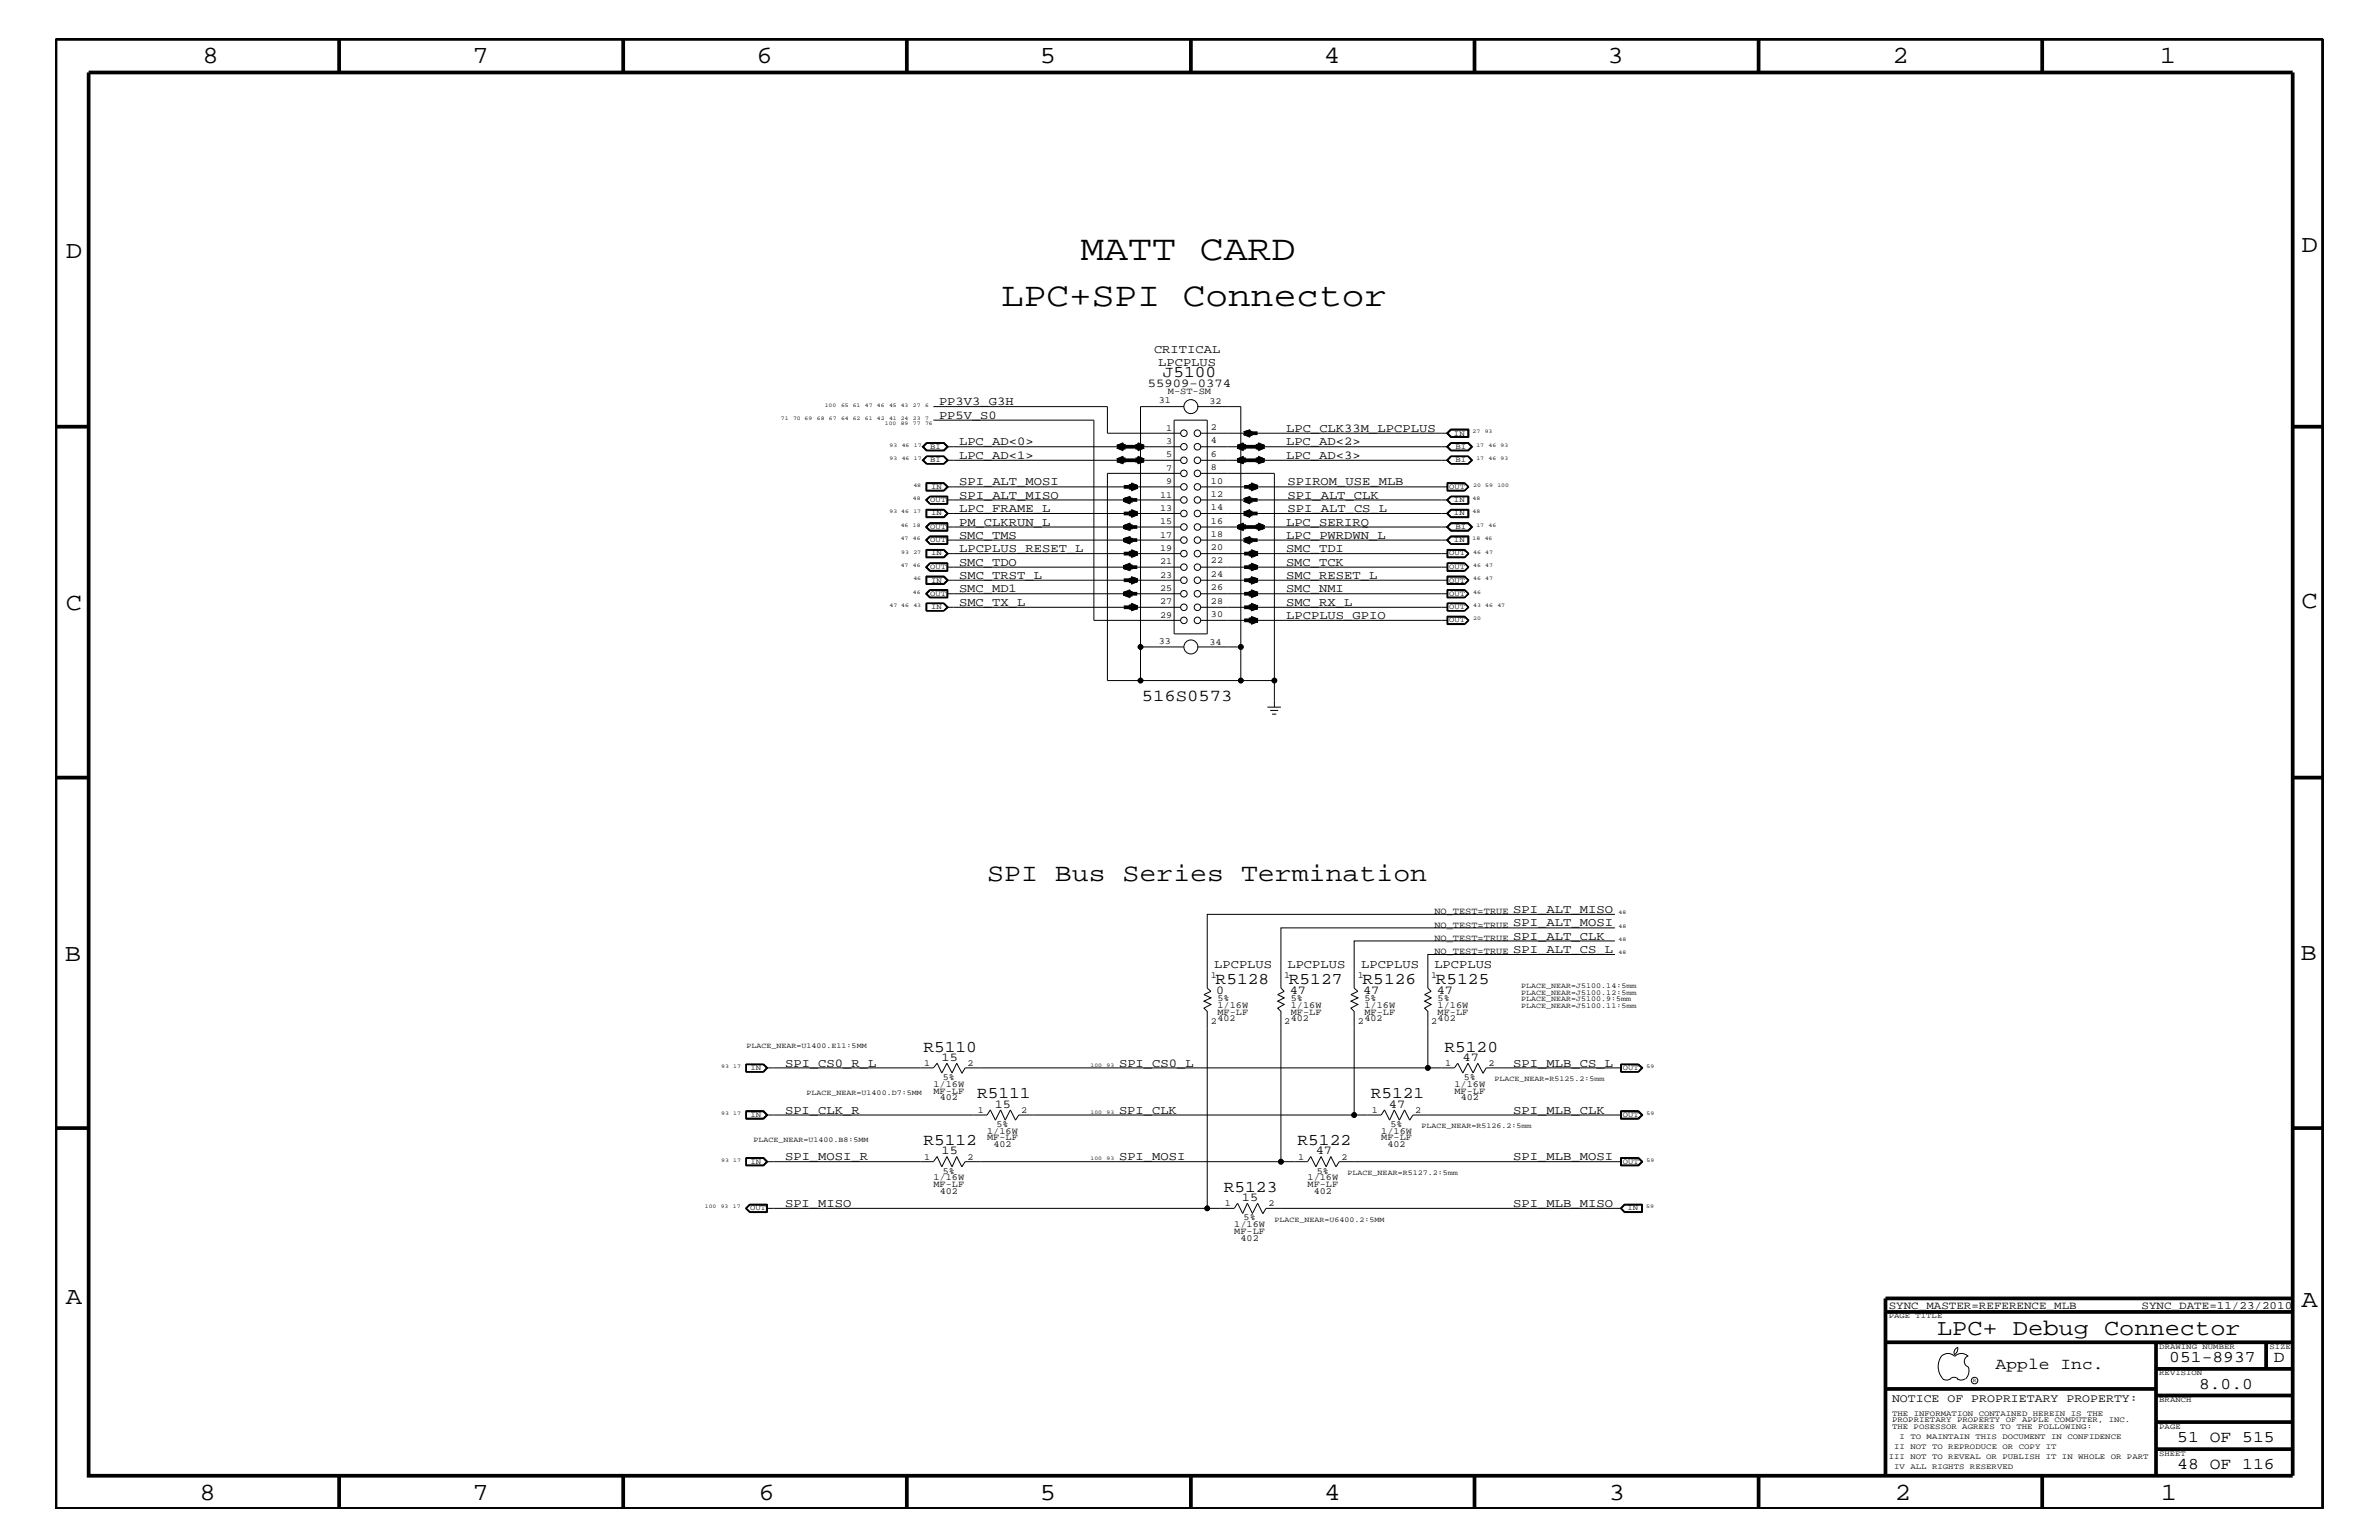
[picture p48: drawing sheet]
<svg xmlns="http://www.w3.org/2000/svg" width="432mm" height="279mm" viewBox="0 0 432 279" stroke-linecap="round" stroke-linejoin="round" font-family="sans-serif">
<defs><g id="words">
<text font-size="6.5" x="196.1" y="47.1">MATT CARD</text>
<text font-size="6.2" x="181.7" y="55.6">LPC+SPI Connector</text>
<text font-size="4.6" x="179.2" y="159.9">SPI Bus Series Termination</text>
<g font-size="4.5">
<text x="36.7" y="11.5">8</text>
<text x="85.8" y="11.5">7</text>
<text x="137.3" y="11.5">6</text>
<text x="188.7" y="11.5">5</text>
<text x="240.3" y="11.5">4</text>
<text x="291.8" y="11.5">3</text>
<text x="343.5" y="11.5">2</text>
<text x="392" y="11.5">1</text>
<text x="11.9" y="46.8">D</text>
<text x="417.7" y="45.7">D</text>
<text x="11.9" y="110.6">C</text>
<text x="417.7" y="110.3">C</text>
<text x="11.8" y="174.3">B</text>
<text x="417.6" y="174.2">B</text>
<text x="11.9" y="236.7">A</text>
<text x="417.7" y="237.1">A</text>
<text x="36.2" y="272.1">8</text>
<text x="85.8" y="272.1">7</text>
<text x="137.7" y="272.1">6</text>
<text x="188.7" y="272.1">5</text>
<text x="240.4" y="272.1">4</text>
<text x="292" y="272.1">3</text>
<text x="343.9" y="272.1">2</text>
<text x="392.2" y="272.1">1</text>
</g>
<text font-size="4.1" x="351.6" y="242.3">LPC+ Debug Connector</text>
<g font-size="3">
<text x="211" y="68.4">J5100</text>
<text x="207.2" y="127.1">516S0573</text>
<text x="220.6" y="178.5">R5128</text>
<text x="233.9" y="178.5">R5127</text>
<text x="247.3" y="178.5">R5126</text>
<text x="260.6" y="178.5">R5125</text>
<text x="167.6" y="190.8">R5110</text>
<text x="262.2" y="190.8">R5120</text>
<text x="177.3" y="199.2">R5111</text>
<text x="248.8" y="199.2">R5121</text>
<text x="167.6" y="207.7">R5112</text>
<text x="235.5" y="207.7">R5122</text>
<text x="222.1" y="216.2">R5123</text>
<text x="362.2" y="248.4">Apple Inc.</text>
<text x="393.7" y="247.1">051-8937</text>
<text x="399.2" y="252">8.0.0</text>
<text x="412.7" y="247.1">D</text>
<text x="395.2" y="261.6">51 OF 515</text>
<text x="395.2" y="266.6">48 OF 116</text>
</g>
<g font-size="2.2">
<text x="209.5" y="64">CRITICAL</text>
<text x="208.4" y="70.1">55909-0374</text>
<text x="210.2" y="66.5">LPCPLUS</text>
<text x="170.4" y="73.5">PP3V3_G3H</text>
<text x="170.4" y="76">PP5V_S0</text>
<text x="174.1" y="83.3">LPC_AD&lt;1&gt;</text>
<text x="174.1" y="80.8">LPC_AD&lt;0&gt;</text>
<text x="233.4" y="83.3">LPC_AD&lt;3&gt;</text>
<text x="233.4" y="80.8">LPC_AD&lt;2&gt;</text>
<text x="233.4" y="78.3">LPC_CLK33M_LPCPLUS</text>
<text x="174.1" y="88.1">SPI_ALT_MOSI</text>
<text x="233.7" y="88.1">SPIROM_USE_MLB</text>
<text x="174.1" y="92.9">LPC_FRAME_L</text>
<text x="174.1" y="95.4">PM_CLKRUN_L</text>
<text x="174.1" y="90.5">SPI_ALT_MISO</text>
<text x="233.4" y="95.4">LPC_SERIRQ</text>
<text x="233.7" y="92.9">SPI_ALT_CS_L</text>
<text x="233.7" y="90.5">SPI_ALT_CLK</text>
<text x="174.1" y="100.2">LPCPLUS_RESET_L</text>
<text x="174.1" y="97.7">SMC_TMS</text>
<text x="233.4" y="100.2">SMC_TDI</text>
<text x="233.4" y="97.7">LPC_PWRDWN_L</text>
<text x="174.1" y="105">SMC_TRST_L</text>
<text x="174.1" y="102.6">SMC_TDO</text>
<text x="174.1" y="107.5">SMC_MD1</text>
<text x="233.4" y="107.5">SMC_NMI</text>
<text x="233.4" y="105">SMC_RESET_L</text>
<text x="233.4" y="102.6">SMC_TCK</text>
<text x="174.1" y="109.9">SMC_TX_L</text>
<text x="233.4" y="112.3">LPCPLUS_GPIO</text>
<text x="233.4" y="109.9">SMC_RX_L</text>
<text x="274.7" y="165.6">SPI_ALT_MISO</text>
<text x="274.7" y="168.1">SPI_ALT_MOSI</text>
<text x="274.7" y="170.5">SPI_ALT_CLK</text>
<text x="274.7" y="172.9">SPI_ALT_CS_L</text>
<text x="220.4" y="175.6">LPCPLUS</text>
<text x="233.7" y="175.6">LPCPLUS</text>
<text x="247.1" y="175.6">LPCPLUS</text>
<text x="260.3" y="175.6">LPCPLUS</text>
<text x="220.7" y="180.4">0</text>
<text x="234.1" y="180.4">47</text>
<text x="247.4" y="180.4">47</text>
<text x="260.8" y="180.4">47</text>
<text x="142.5" y="193.6">SPI_CS0_R_L</text>
<text x="170.9" y="192.5">15</text>
<text x="203.1" y="193.6">SPI_CS0_L</text>
<text x="265.5" y="192.5">47</text>
<text x="274.7" y="193.6">SPI_MLB_CS_L</text>
<text x="142.5" y="202">SPI_CLK_R</text>
<text x="180.6" y="200.9">15</text>
<text x="203.1" y="202">SPI_CLK</text>
<text x="252.1" y="200.9">47</text>
<text x="274.7" y="202">SPI_MLB_CLK</text>
<text x="170.9" y="209.4">15</text>
<text x="238.8" y="209.4">47</text>
<text x="142.5" y="210.5">SPI_MOSI_R</text>
<text x="203.1" y="210.5">SPI_MOSI</text>
<text x="274.7" y="210.5">SPI_MLB_MOSI</text>
<text x="142.5" y="219">SPI_MISO</text>
<text x="225.4" y="217.9">15</text>
<text x="274.7" y="219">SPI_MLB_MISO</text>
</g>
<text font-size="2.1" x="343.4" y="254.4">NOTICE OF PROPRIETARY PROPERTY:</text>
<g font-size="2">
<text x="342.8" y="237.4">SYNC_MASTER=REFERENCE_MLB</text>
<text x="388.7" y="237.4">SYNC_DATE=11/23/2010</text>
</g>
<g font-size="1.7">
<text x="212" y="71.5">M-ST-SM</text>
<text x="210.3" y="73.2">31</text>
<text x="219.5" y="73.3">32</text>
<text x="211.7" y="78.2">1</text>
<text x="211.7" y="80.5">3</text>
<text x="211.7" y="83">5</text>
<text x="219.8" y="78">2</text>
<text x="219.8" y="80.5">4</text>
<text x="219.8" y="82.8">6</text>
<text x="211.7" y="85.4">7</text>
<text x="211.7" y="87.8">9</text>
<text x="219.8" y="87.7">10</text>
<text x="219.8" y="85.3">8</text>
<text x="210.6" y="90.3">11</text>
<text x="210.6" y="92.7">13</text>
<text x="210.6" y="95.1">15</text>
<text x="219.8" y="90.1">12</text>
<text x="219.8" y="92.6">14</text>
<text x="219.8" y="95">16</text>
<text x="210.6" y="97.6">17</text>
<text x="210.6" y="99.9">19</text>
<text x="219.8" y="97.4">18</text>
<text x="219.8" y="99.9">20</text>
<text x="210.6" y="102.4">21</text>
<text x="210.6" y="104.8">23</text>
<text x="210.6" y="107.2">25</text>
<text x="219.8" y="102.2">22</text>
<text x="219.8" y="104.7">24</text>
<text x="219.8" y="107.1">26</text>
<text x="210.6" y="109.7">27</text>
<text x="210.6" y="112">29</text>
<text x="219.8" y="109.5">28</text>
<text x="219.8" y="112">30</text>
<text x="210.3" y="116.8">33</text>
<text x="219.5" y="117">34</text>
<text x="260.3" y="165.9">NO_TEST=TRUE</text>
<text x="260.3" y="168.3">NO_TEST=TRUE</text>
<text x="260.3" y="170.7">NO_TEST=TRUE</text>
<text x="260.3" y="173.2">NO_TEST=TRUE</text>
<text x="219.8" y="177.4">1</text>
<text x="233.1" y="177.4">1</text>
<text x="246.5" y="177.4">1</text>
<text x="259.8" y="177.4">1</text>
<text x="219.8" y="185.9">2</text>
<text x="221" y="184.1">MF-LF</text>
<text x="221" y="185.3">402</text>
<text x="221" y="181.6">5%</text>
<text x="221" y="182.9">1/16W</text>
<text x="233.1" y="185.9">2</text>
<text x="234.3" y="184.1">MF-LF</text>
<text x="234.3" y="185.3">402</text>
<text x="234.3" y="181.6">5%</text>
<text x="234.3" y="182.9">1/16W</text>
<text x="246.5" y="185.9">2</text>
<text x="247.6" y="184.1">MF-LF</text>
<text x="247.6" y="185.3">402</text>
<text x="247.6" y="181.6">5%</text>
<text x="247.6" y="182.9">1/16W</text>
<text x="259.8" y="185.9">2</text>
<text x="260.9" y="184.1">MF-LF</text>
<text x="260.9" y="185.3">402</text>
<text x="260.9" y="181.6">5%</text>
<text x="260.9" y="182.9">1/16W</text>
<text x="167.7" y="193.4">1</text>
<text x="169.4" y="197.2">1/16W</text>
<text x="171.1" y="195.9">5%</text>
<text x="175.6" y="193.4">2</text>
<text x="262.3" y="193.4">1</text>
<text x="264" y="197.2">1/16W</text>
<text x="265.7" y="195.9">5%</text>
<text x="270.2" y="193.4">2</text>
<text x="169.4" y="198.4">MF-LF</text>
<text x="170.6" y="199.6">402</text>
<text x="177.5" y="201.9">1</text>
<text x="185.3" y="201.9">2</text>
<text x="249" y="201.9">1</text>
<text x="256.9" y="201.9">2</text>
<text x="264" y="198.4">MF-LF</text>
<text x="265.1" y="199.6">402</text>
<text x="179.2" y="206.9">MF-LF</text>
<text x="179.2" y="205.7">1/16W</text>
<text x="180.3" y="208.1">402</text>
<text x="180.8" y="204.4">5%</text>
<text x="250.7" y="206.9">MF-LF</text>
<text x="250.7" y="205.7">1/16W</text>
<text x="251.8" y="208.1">402</text>
<text x="252.4" y="204.4">5%</text>
<text x="167.7" y="210.4">1</text>
<text x="169.4" y="215.3">MF-LF</text>
<text x="169.4" y="214.2">1/16W</text>
<text x="171.1" y="213">5%</text>
<text x="175.6" y="210.4">2</text>
<text x="235.6" y="210.4">1</text>
<text x="237.3" y="215.3">MF-LF</text>
<text x="237.3" y="214.2">1/16W</text>
<text x="239" y="213">5%</text>
<text x="243.5" y="210.4">2</text>
<text x="170.6" y="216.6">402</text>
<text x="222.3" y="218.9">1</text>
<text x="225.7" y="221.4">5%</text>
<text x="230.2" y="218.9">2</text>
<text x="238.5" y="216.6">402</text>
<text x="224" y="223.9">MF-LF</text>
<text x="224" y="222.6">1/16W</text>
<text x="225.2" y="225.1">402</text>
</g>
<g font-size="1.4">
<text x="168.8" y="81.4">BI</text>
<text x="168.8" y="83.8">BI</text>
<text x="263.9" y="79">IN</text>
<text x="264.2" y="83.8">BI</text>
<text x="264.2" y="81.4">BI</text>
<text x="169" y="88.7">IN</text>
<text x="263.1" y="88.7">OUT</text>
<text x="168.8" y="91.1">OUT</text>
<text x="168.8" y="96">OUT</text>
<text x="169" y="93.5">IN</text>
<text x="263.9" y="91.1">IN</text>
<text x="263.9" y="93.5">IN</text>
<text x="264.2" y="96">BI</text>
<text x="168.8" y="98.4">OUT</text>
<text x="169" y="100.8">IN</text>
<text x="263.1" y="100.8">OUT</text>
<text x="263.9" y="98.4">IN</text>
<text x="168.8" y="103.2">OUT</text>
<text x="169" y="105.7">IN</text>
<text x="263.1" y="103.2">OUT</text>
<text x="263.1" y="105.7">OUT</text>
<text x="168.8" y="108.1">OUT</text>
<text x="169" y="110.5">IN</text>
<text x="263.1" y="110.5">OUT</text>
<text x="263.1" y="112.9">OUT</text>
<text x="263.1" y="108.1">OUT</text>
<text x="276.1" y="179.3">PLACE_NEAR=J5100.14:5mm</text>
<text x="276.1" y="180.5">PLACE_NEAR=J5100.12:5mm</text>
<text x="276.1" y="181.6">PLACE_NEAR=J5100.9:5mm</text>
<text x="276.1" y="182.9">PLACE_NEAR=J5100.11:5mm</text>
<text x="135.5" y="190.2">PLACE_NEAR=U1400.E11:5MM</text>
<text x="136.2" y="194.2">IN</text>
<text x="271.3" y="196.2">PLACE_NEAR=R5125.2:5mm</text>
<text x="294.6" y="194.2">OUT</text>
<text x="136.2" y="202.6">IN</text>
<text x="146.4" y="198.7">PLACE_NEAR=U1400.D7:5MM</text>
<text x="294.6" y="202.6">OUT</text>
<text x="136.7" y="207.1">PLACE_NEAR=U1400.B8:5MM</text>
<text x="258" y="204.7">PLACE_NEAR=R5126.2:5mm</text>
<text x="136.2" y="211.1">IN</text>
<text x="244.6" y="213.2">PLACE_NEAR=R5127.2:5mm</text>
<text x="294.6" y="211.1">OUT</text>
<text x="136.1" y="219.6">OUT</text>
<text x="231.3" y="221.7">PLACE_NEAR=U6400.2:5MM</text>
<text x="295.4" y="219.6">IN</text>
<text x="342.8" y="239.2">PAGE TITLE</text>
<text x="391.9" y="244.7">DRAWING NUMBER</text>
<text x="411.9" y="244.7">SIZE</text>
<text x="391.9" y="249.5">REVISION</text>
<text x="343.4" y="256.8">THE INFORMATION CONTAINED HEREIN IS THE</text>
<text x="391.9" y="254.4">BRANCH</text>
<text x="343.4" y="259.3">THE POSESSOR AGREES TO THE FOLLOWING:</text>
<text x="343.4" y="258">PROPRIETARY PROPERTY OF APPLE COMPUTER, INC.</text>
<text x="343.8" y="262.9">II NOT TO REPRODUCE OR COPY IT</text>
<text x="344.8" y="261.1">I TO MAINTAIN THIS DOCUMENT IN CONFIDENCE</text>
<text x="391.9" y="259.3">PAGE</text>
<text x="342.8" y="264.7">III NOT TO REVEAL OR PUBLISH IT IN WHOLE OR PART</text>
<text x="343.8" y="266.6">IV ALL RIGHTS RESERVED</text>
<text x="391.9" y="264.1">SHEET</text>
</g>
<g font-size="1">
<text x="141.7" y="76.2">71</text>
<text x="143.9" y="76.2">70 69</text>
<text x="148.3" y="76.2">68</text>
<text x="149.7" y="73.8">100</text>
<text x="150.5" y="76.2">67</text>
<text x="152.7" y="73.8">65 61</text>
<text x="152.7" y="76.2">64 62</text>
<text x="157" y="73.8">47</text>
<text x="157" y="76.2">61</text>
<text x="159.2" y="73.8">46</text>
<text x="159.2" y="76.2">42</text>
<text x="160.6" y="77.1">100</text>
<text x="161.4" y="73.8">45 43</text>
<text x="161.4" y="76.2">41 24</text>
<text x="163.5" y="77.1">89</text>
<text x="165.7" y="77.1">77</text>
<text x="165.7" y="73.8">27</text>
<text x="165.7" y="76.2">23</text>
<text x="167.9" y="77.1">76</text>
<text x="167.9" y="73.8">6</text>
<text x="167.9" y="76.2">7</text>
<text x="161.5" y="83.5">93</text>
<text x="161.5" y="81.1">93</text>
<text x="163.7" y="83.5">46</text>
<text x="163.7" y="81.1">46</text>
<text x="165.9" y="83.5">17</text>
<text x="165.9" y="81.1">17</text>
<text x="267.3" y="78.6">27</text>
<text x="268" y="83.5">17</text>
<text x="268" y="81.1">17</text>
<text x="269.5" y="78.6">93</text>
<text x="270.2" y="83.5">46</text>
<text x="270.2" y="81.1">46</text>
<text x="272.4" y="83.5">93</text>
<text x="272.4" y="81.1">93</text>
<text x="165.8" y="88.3">48</text>
<text x="267.4" y="88.3">20</text>
<text x="269.6" y="88.3">59</text>
<text x="271.8" y="88.3">100</text>
<text x="161.5" y="93.2">93 46</text>
<text x="163.5" y="95.6">46</text>
<text x="165.7" y="95.6">18</text>
<text x="165.7" y="90.7">48</text>
<text x="165.8" y="93.2">17</text>
<text x="267.3" y="90.7">48</text>
<text x="267.3" y="93.2">48</text>
<text x="268" y="95.6">17</text>
<text x="270.2" y="95.6">46</text>
<text x="163.5" y="98">47</text>
<text x="163.6" y="100.4">93</text>
<text x="165.7" y="98">46</text>
<text x="165.8" y="100.4">27</text>
<text x="267.3" y="98">18</text>
<text x="267.4" y="100.4">46</text>
<text x="269.5" y="98">46</text>
<text x="269.6" y="100.4">47</text>
<text x="163.5" y="102.9">47</text>
<text x="165.7" y="102.9">46</text>
<text x="165.7" y="107.7">46</text>
<text x="165.8" y="105.3">46</text>
<text x="267.4" y="107.7">46</text>
<text x="267.4" y="105.3">46</text>
<text x="267.4" y="102.9">46</text>
<text x="269.6" y="105.3">47</text>
<text x="269.6" y="102.9">47</text>
<text x="161.5" y="110.2">47 46</text>
<text x="165.8" y="110.2">43</text>
<text x="267.4" y="110.2">43</text>
<text x="267.4" y="112.6">20</text>
<text x="269.6" y="110.2">46</text>
<text x="271.8" y="110.2">47</text>
<text x="293.8" y="165.9">48</text>
<text x="293.8" y="168.3">48</text>
<text x="293.8" y="170.7">48</text>
<text x="293.8" y="173.2">48</text>
<text x="130.9" y="193.7">93</text>
<text x="133.1" y="193.7">17</text>
<text x="198" y="193.6">100</text>
<text x="200.8" y="193.6">93</text>
<text x="298.9" y="193.7">59</text>
<text x="130.9" y="202.3">93</text>
<text x="133.1" y="202.3">17</text>
<text x="198" y="202">100</text>
<text x="200.8" y="202">93</text>
<text x="298.9" y="202.3">59</text>
<text x="130.9" y="210.8">93</text>
<text x="133.1" y="210.8">17</text>
<text x="198" y="210.5">100</text>
<text x="200.8" y="210.5">93</text>
<text x="298.9" y="210.8">59</text>
<text x="127.9" y="219.2">100</text>
<text x="130.8" y="219.2">93</text>
<text x="133" y="219.2">17</text>
<text x="298.8" y="219.2">59</text>
<text x="358.1" y="250.7">R</text>
</g>
</g></defs>
<g fill="none" stroke="#000" stroke-width=".18">
<path d="M169.4 76.2h29.1v36.4h15.8M169.4 73.8h31.6v4.8h13.3M213.1 76.2h6v38.8h-6zM214.9 73.8h-7.9v43.6M217.3 73.8h7.9v43.6M217.9 78.6h44.9M262.6 78.6l.7-.8h3.3v1.6h-3.3zM262.7 78.6l.7-.6h3v1.3h-3zM263.3 79.4l-.7-.8 .7-.7h3.2v1.5M263.4 78l-.6 .6 .6 .6h3M168 98l.7-.8h3.3v1.5h-3.3zM168 90.7l.7-.7h3.3v1.5h-3.3z"/>
<path d="M168 95.6l.7-.7h3.3v1.5h-3.3zM168.1 87.6h3.3l.7 .7-.7 .8h-3.3zM168.1 92.4h3.3l.7 .8-.7 .7h-3.3zM168.1 99.7h3.3l.7 .7-.7 .8h-3.3zM168.1 80.4h3.2l.7 .7-.7 .6h-3.2l-.6-.6zM168.1 80.3h3.3l.7 .8-.7 .7h-3.3l-.7-.7zM168.1 82.7h3.2l.7 .8-.7 .7h-3.2M168.1 82.7h3.3l.7 .8-.7 .7h-3.3M168.1 82.7l-.7 .8 .7 .7M168.1 82.7l-.6 .8 .6 .7M168.2 80.4h3.1l.7 .7-.7 .6h-3.1l-.6-.6zM168.2 82.8h3.1l.6 .7h42.4"/>
<path d="M168.2 82.8h3.1l.7 .7-.7 .6h-3.1M168.2 82.8l-.6 .7 .6 .6M168.2 87.7h3.1l.6 .6-.6 .6h-3.1zM168.2 92.6h3.1l.6 .6-.6 .6h-3.1zM168.2 99.9h3.1l.6 .5-.6 .6h-3.1zM168.8 90.1l-.6 .6 .6 .7M168.8 96.2l-.6-.6 .6-.6h3.1v1.2M168.8 97.4l-.6 .6 .6 .7M168.8 98.7h3.2M168.8 98.7l-.7-.7 .7-.7h3.2v1.4M168.8 97.4h3.2M168.8 94.9l-.7 .7 .7 .7h3.2v-1.4"/>
<path d="M168.8 90l-.7 .7 .7 .8M168.8 90.1l-.7 .6 .7 .7M168.8 91.4h3.2M168.8 90.1h3.2M168.8 96.2h3.2M168.8 97.4l-.7 .6 .7 .7M171.3 87.7h-3.2v1.3h3.2M171.3 92.5h-3.2v1.3h3.2M171.3 99.8h-3.2v1.3h3.2M171.3 87.7l.7 .6-.7 .7M171.3 92.5l.7 .7-.7 .6M171.3 99.8l.7 .6-.7 .7"/>
<path d="M171.9 81.1l-.6 .5h-3.1l-.6-.5 .6-.6h3.1l.6 .6h42.4M171.9 83.5l-.6 .6h-3.1M171.9 98h42.4M171.9 90.1v1.3M171.9 97.4v1.3M171.9 93.2h42.4M171.9 90.7h42.4M171.9 95.6h42.4M171.9 88.3h42.4M172 90v1.5M172 94.9h-3.2l-.7 .7 .7 .6M214.3 85.9h-13.3v37.6h6v-6.1"/>
<path d="M217.9 85.9h13.4v37.6h-6.1M217.9 98h44.9M217.9 93.2h44.9M217.9 90.7h44.9M217.9 95.6h44.9M217.9 88.3h44.9M217.9 83.5h44.9M217.9 81.1h44.9M262.6 81.1l.7-.8h3.2l.8 .8-.8 .7h-3.2zM262.6 98l.7-.8h3.3v1.5h-3.3zM262.6 93.2l.7-.8h3.3v1.5h-3.3zM262.6 93.2l.7-.7h3.2v1.3h-3.2z"/>
<path d="M262.6 87.6h3.3l.7 .7-.7 .8h-3.3zM262.6 99.7h3.3l.7 .7-.7 .8h-3.3zM262.8 95.6l.6-.6h3l.6 .6-.6 .6h-3zM262.8 87.7h3.1l.5 .6-.5 .6h-3.1zM262.8 99.9h3.1l.5 .5-.5 .6h-3.1zM263.3 82.7h3.1l.8 .8-.8 .7h-3.1M263.3 82.7h3.2l.8 .8-.8 .7h-3.2M263.3 82.7l-.7 .8 .7 .7M263.3 80.4h3.1l.8 .7-.8 .6h-3.1l-.7-.6zM263.3 94.9h3.1l.8 .7-.8 .7h-3.1l-.7-.7zM263.3 94.9h3.2l.8 .7-.8 .8h-3.2l-.7-.8zM263.3 90h3.3v1.5h-3.3"/>
<path d="M263.3 98.7l-.7-.7 .7-.7h3.2v1.4M263.3 90l-.7 .7 .7 .8M263.4 97.4l-.6 .6 .6 .7M263.4 82.8h3l.6 .7-.6 .6h-3M263.4 82.8h3l.7 .7-.7 .6h-3M263.4 82.8l-.7 .7 .7 .6M263.4 82.8l-.6 .7 .6 .6M263.4 80.5h3l.6 .6-.6 .5h-3l-.6-.5zM263.4 80.4h3l.7 .7-.7 .6h-3l-.7-.6zM263.4 90.1l-.6 .6 .6 .7M263.4 94.9h3l.7 .7-.7 .6h-3l-.7-.6zM263.4 97.4h3v1.3h-3"/>
<path d="M263.4 97.4l-.7 .6 .7 .7M263.4 90.1h3v1.3h-3M263.4 90.1l-.7 .6 .7 .7M263.4 92.5l-.7 .7 .7 .6M265.9 87.7h-3.2v1.3h3.2M265.9 99.8h-3.2v1.3h3.2M265.9 99.8l.7 .6M265.9 99.8l.6 .6-.6 .7M265.9 87.7l.7 .6M265.9 87.7l.6 .6-.6 .7M266.4 92.6h-3l-.6 .6 .6 .6h3M266.4 92.5v1.3"/>
<path d="M266.5 90v1.5M266.6 88.3l-.7 .7M168 102.9l.7-.8h3.3v1.6h-3.3zM168.1 104.5h3.3l.7 .8-.7 .7h-3.3zM168.1 109.4h3.3l.7 .8-.7 .7h-3.3zM168.1 106v-1.4h3.2l.7 .7-.7 .7M168.1 109.4v1.5M168.1 104.7h3.2M168.1 110.8h3.2M168.1 109.5h3.2M168.2 104.7v1.2h3.1l.6-.6M168.2 109.5v1.3"/>
<path d="M168.7 107h3.3v1.5h-3.3l-.7-.8zM168.8 107.1h3.1v1.2h-3.1l-.6-.6zM168.8 102.2l-.6 .7 .6 .6M168.8 103.5h3.2M168.8 102.1l-.7 .8 .7 .7h3.2v-1.5M168.8 102.2h3.2M168.8 107h3.2v1.4h-3.2M168.8 107l-.7 .7 .7 .7M168.8 102.2l-.7 .7 .7 .6M171.3 104.7l.7 .6-.7 .6h-3.2M171.3 104.7l.6 .6M171.3 109.5l.7 .7-.7 .6"/>
<path d="M171.3 109.4l.7 .8-.7 .7M171.3 109.5l.6 .7M171.9 102.9h42.4M171.9 105.3h42.4M171.9 100.4h42.4M171.9 102.2v1.3M171.9 107.7h42.4M171.9 110.2h42.4M171.9 110.2l-.6 .6M207 117.4h7.9M217.3 117.4h7.9M217.9 102.9h44.9"/>
<path d="M217.9 105.3h44.9M217.9 100.4h44.9M217.9 107.7h44.9M217.9 112.6h44.9M217.9 110.2h44.9M225.2 117.4v6.1h-18.2M262.6 102.1h3.3l.7 .8-.7 .8h-3.3zM262.6 104.5h3.3l.7 .8-.7 .7h-3.3zM262.6 107h3.3l.7 .7-.7 .8h-3.3zM262.6 109.4h3.3l.7 .8-.7 .7h-3.3zM262.6 111.8h3.3l.7 .8-.7 .7h-3.3zM262.7 103.5h3.2"/>
<path d="M262.7 102.1v1.5h3.2l.7-.7M262.7 109.4v1.5M262.7 102.2h3.2M262.7 104.7h3.2M262.7 110.8h3.2M262.7 109.5h3.2M262.8 102.2v1.3M262.8 104.7v1.2h3.1l.5-.6-.5-.6M262.8 107.1h3.1l.5 .6-.5 .6h-3.1zM262.8 109.5v1.3M262.8 112h3.1l.5 .6-.5 .5h-3.1zM265.9 107h-3.2v1.4h3.2"/>
<path d="M265.9 111.9h-3.2v1.3h3.2M265.9 102.2l.6 .7-.6 .6M265.9 102.2l.5 .7-.5 .6M265.9 104.7l.6 .6-.6 .6h-3.2M265.9 109.5l.6 .7-.6 .6M265.9 109.5l.5 .7-.5 .6M265.9 111.9l.7 .7M265.9 111.9l.6 .7-.6 .6M265.9 107l.7 .7M265.9 107l.6 .7-.6 .7M266.6 105.3l-.7-.7h-3.2v1.4M266.6 100.4l-.7 .7"/>
<path d="M266.6 112.6l-.7 .6M266.6 107.7l-.7 .7M230 128.3h2.5M230.5 128.9h1.5M230.9 129.6h.7M231.3 123.5v4.8M293.1 173.2h-33.9v6.1l.6 .6-1.2 .6 1.2 .5-1.2 .6 1.2 .6-1.2 .7 .6 .6v10.2h4.8l.6-.8 .9 1.8 .9-1.8 1 1.8 .8-1.8 1 1.8M293.1 170.7h-47.3v8.6l.7 .6-1.3 .6 1.3 .5-1.3 .6 1.3 .6-1.3 .7 .6 .6v18.8h4.9l.6-.9 .9 1.8 .9-1.8 .9 1.8 .9-1.8 1 1.8 .6-.9h37.8M293.1 168.3h-60.6v11l.6 .6-1.2 .6 1.2 .5-1.2 .6 1.2 .6-1.2 .7 .6 .6v27.3M293.1 165.9h-74v13.4l.7 .6-1.3 .6 1.3 .5-1.3 .6 1.3 .6-1.3 .7 .6 .6v35.7h4.9l.6-.9 1 1.9 .8-1.9 .9 1.9 1-1.9 .9 1.9M135.5 193.2h3.1l.6 .5-.6 .7h-3.1zM138.5 193.2l.6 .5"/>
<path d="M138.6 193.1h-3.2v1.4h3.2M138.6 193.1l.8 .6-.8 .8M138.6 193.1l.7 .6-.7 .8M139.1 193.7h30.3l.7-.8 .8 1.8 1-1.8 .9 1.8 .9-1.8 .9 1.8M139.1 193.7l-.6 .7M259.2 193.7h-84l-.6 1.1M294.1 193.1h3.3l.8 .6-.8 .8h-3.3zM294.2 193.1v1.4M294.3 193.7h-24.6l-.5 1.1M297.3 193.2h-3v1.2h3M297.3 193.1l.8 .6-.8 .8M297.3 193.2l.7 .5-.7 .7"/>
<path d="M297.3 193.2l.6 .5-.6 .7M135.3 219.2l.8-.7h3.2v1.5h-3.2zM135.4 201.5h3.2l.8 .8-.8 .8h-3.2zM135.4 211.4h3.2M135.4 210h3.2l.8 .8-.8 .7h-3.2zM135.4 210.1h3.2M135.5 219.2l.6-.6h3v1.2h-3zM135.5 201.6h3.1l.6 .7-.6 .6h-3.1zM135.5 201.7h3l.6 .6M135.5 210.2h3l.6 .6M135.5 210.1v1.3M136.1 219.9h3.2"/>
<path d="M136.1 218.6h3.2M136.1 218.6l-.7 .6 .7 .7M136.1 218.6l-.6 .6 .6 .7M138.6 201.5l.7 .8-.7 .7h-3.2M138.6 210.1l.6 .7-.6 .6M138.6 210.1l.7 .7-.7 .6M139.1 202.3h40.1l.5-.9 1 1.8 .9-1.8 .9 1.8 .9-1.8 .9 1.8 .6-.9h60.9M139.1 210.8l-.6 .6h-3M139.1 210.8h30.3l.7-1 .8 1.9 1-1.9 .9 1.9 .9-1.9 .9 1.9 .6-.9h62.1l.6-1 .9 1.9 1-1.9 .9 1.9 .9-1.9 .9 1.9 .6-.9h51.2M139.1 219.2h80M139.1 202.3l-.6 .6M139.2 218.6v1.3"/>
<path d="M294.1 201.5h3.3l.8 .8-.8 .8h-3.3zM294.1 210h3.3l.8 .8-.8 .7h-3.3zM294.1 219.2l.8 .7M294.2 201.5v1.5h3.1l.8-.7-.8-.8M294.3 201.6h3l.7 .7-.7 .6h-3zM294.3 210.1v1.3M294.3 201.7h3l.6 .6-.6 .6M294.3 210.2h3l.6 .6-.6 .6h-3M294.3 219.2h-64.5l-.6 1M294.8 218.5h3.3v1.5h-3.3l-.7-.8zM294.9 218.6h3v1.2h-3l-.6-.6zM294.9 218.6h3.1v1.3h-3.1"/>
<path d="M294.9 218.6l-.8 .6M294.9 218.6l-.7 .6 .7 .7M297.3 210.1h-3.1v1.3h3.1M297.3 210.1l.8 .7-.8 .6M297.3 210.1l.7 .7-.7 .6M352.3 246.1a1.69 1.69 0 0 1 2.5 0 1.72 1.72 0 0 1 2.4 0M352.4 246a3.2 3.2 0 0 0 .4 4.3l.8 .1 .4-.2M354 250.2l.7-.3 .7 .3M355.2 250.2l.7 .2 .7-.2M355.3 244.4v.3a1.18 1.18 0 0 1-.6 1.1M355.4 244.4a.99 .99 0 0 0-.6 1.4M357.2 246a1.04 1.04 0 0 0-.7 1 1.04 1.04 0 0 0 .7 1"/>
<path d="M357.3 248l.1 .7a2.11 2.11 0 0 1-.6 1.5"/>
<circle cx="214.9" cy="78.6" r=".59"/>
<circle cx="216.2" cy="73.8" r="1.27"/>
<circle cx="217.3" cy="78.6" r=".59"/>
<circle cx="214.9" cy="83.5" r=".59"/>
<circle cx="214.9" cy="98" r=".59"/>
<circle cx="214.9" cy="81.1" r=".59"/>
<circle cx="214.9" cy="90.7" r=".59"/>
<circle cx="214.9" cy="95.6" r=".59"/>
<circle cx="214.9" cy="93.2" r=".59"/>
<circle cx="214.9" cy="85.9" r=".59"/>
<circle cx="214.9" cy="88.3" r=".59"/>
<circle cx="217.3" cy="98" r=".59"/>
<circle cx="217.3" cy="81.1" r=".59"/>
<circle cx="217.3" cy="90.7" r=".59"/>
<circle cx="217.3" cy="83.5" r=".59"/>
<circle cx="217.3" cy="95.6" r=".59"/>
<circle cx="217.3" cy="85.9" r=".59"/>
<circle cx="217.3" cy="93.2" r=".59"/>
<circle cx="217.3" cy="88.3" r=".59"/>
<circle cx="207" cy="117.4" r=".42"/>
<circle cx="214.9" cy="110.2" r=".59"/>
<circle cx="214.9" cy="107.7" r=".59"/>
<circle cx="214.9" cy="100.4" r=".59"/>
<circle cx="214.9" cy="112.6" r=".59"/>
<circle cx="214.9" cy="102.9" r=".59"/>
<circle cx="214.9" cy="105.3" r=".59"/>
<circle cx="216.2" cy="117.4" r="1.27"/>
<circle cx="217.3" cy="107.7" r=".59"/>
<circle cx="217.3" cy="100.4" r=".59"/>
<circle cx="217.3" cy="110.2" r=".59"/>
<circle cx="217.3" cy="112.6" r=".59"/>
<circle cx="217.3" cy="102.9" r=".59"/>
<circle cx="217.3" cy="105.3" r=".59"/>
<circle cx="225.2" cy="117.4" r=".42"/>
<circle cx="207" cy="123.5" r=".42"/>
<circle cx="225.2" cy="123.5" r=".42"/>
<circle cx="231.3" cy="123.5" r=".42"/>
<circle cx="259.2" cy="193.7" r=".42"/>
<circle cx="219.1" cy="219.2" r=".42"/>
<circle cx="232.5" cy="210.8" r=".42"/>
<circle cx="245.8" cy="202.3" r=".42"/>
<circle cx="358.4" cy="250.5" r=".59"/>
</g>
<g fill="none" stroke="#000" stroke-width=".68" stroke-linecap="butt">
<path d="M10.1 7.1h411.5v266.7h-411.5zM16.1 13.2h400v254.5h-400zM61.6 7.1v6.1M113.1 7.1v6.1M164.6 7.1v6.1M216.2 7.1v6.1M267.6 7.1v6.1M319.2 7.1v6.1M370.7 7.1v6.1M10.1 77.4h6M225.8 78.6h2.5M225.8 78.6l1.2-.4v.9z"/>
<path d="M225.8 78.6l1.2 .2M225.8 78.6l1.2 .4M225.8 78.6l1.2 .3M227 78.3l-1.2 .3M227 78.5l-1.2 .1M416.1 77.4h5.5M202.8 83.5h4.8M202.8 81.1h4.8M202.8 81.1h1.2M202.8 81.1l1.2-.6v1.1zM202.8 83.5l1.2-.5v.9zM202.8 81.1l1.2 .2"/>
<path d="M202.8 81.1l1.2 .3M202.8 83.5l1.2 .1M202.8 83.5l1.2 .2M202.8 83.5l1.2 .3M204 83.3l-1.2 .2M204 88.3h2.4M204 90.7h2.4M204 93.2h2.4M204 98h2.4M204 95.6h2.4M204 80.9l-1.2 .2M204 80.8l-1.2 .3"/>
<path d="M204 80.7l-1.2 .4M204 83.1l-1.2 .4M204 90.7l1.2-.4v.9zM204 95.6l1.2-.5v.9zM204 98l1.2-.4v.9zM204 90.7l1.2 .2M204 90.7l1.2 .4M204 90.7l1.2 .3M204 95.6l1.2 .1M204 95.6l1.2 .4M204 95.6l1.2 .3M204 98l1.2 .2"/>
<path d="M204 98l1.2 .4M205.2 87.8l1.2 .5-1.2 .5zM205.2 92.7l1.2 .5-1.2 .5zM205.2 99.9l1.2 .5-1.2 .6zM205.2 88l1.2 .3M205.2 88.2l1.2 .1M205.2 88.1l1.2 .2M205.2 90.4l-1.2 .3M205.2 90.6l-1.2 .1M205.2 90.5l-1.2 .2M205.2 92.8l1.2 .4M205.2 93.1l1.2 .1"/>
<path d="M205.2 92.9l1.2 .3M205.2 95.2l-1.2 .4M205.2 95.4l-1.2 .2M205.2 97.6l-1.2 .4M205.2 97.9l-1.2 .1M205.2 97.7l-1.2 .3M206.4 80.9l1.2 .2M206.4 80.5l1.2 .6-1.2 .5zM206.4 83l1.2 .5-1.2 .4zM206.4 80.7l1.2 .4M206.4 80.8l1.2 .3M206.4 83.3l1.2 .2"/>
<path d="M206.4 83.1l1.2 .4M206.4 88.3l-1.2 .1M206.4 88.3l-1.2 .4M206.4 88.3l-1.2 .3M206.4 93.2l-1.2 .1M206.4 93.2l-1.2 .3M206.4 93.2l-1.2 .2M207.6 81.1h-1.2M207.6 81.1l-1.2 .2M207.6 81.1l-1.2 .3M207.6 83.5l-1.2 .1M207.6 83.5l-1.2 .2"/>
<path d="M207.6 83.5l-1.2 .3M224.6 83.5l1.2 .1M224.6 81.1l1.2-.6v1.1zM224.6 83.5l1.2-.5v.9zM224.6 95.6l1.2-.5v.9zM224.6 83.5h4.8M224.6 83.5l1.2 .2M224.6 83.5l1.2 .3M224.6 81.1h1.2M224.6 81.1h4.8M224.6 81.1l1.2 .2M224.6 81.1l1.2 .3"/>
<path d="M224.6 95.6l1.2 .1M224.6 95.6h4.8M224.6 95.6l1.2 .3M224.6 95.6l1.2 .4M225.8 90.7l1.2-.4v.9zM225.8 93.2l1.2-.5v1zM225.8 98l1.2-.4v.9zM225.8 88.3h2.5M225.8 90.7h2.5M225.8 90.7l1.2 .2M225.8 90.7l1.2 .4M225.8 90.7l1.2 .3"/>
<path d="M225.8 83.3l-1.2 .2M225.8 83.1l-1.2 .4M225.8 80.9l-1.2 .2M225.8 80.8l-1.2 .3M225.8 80.7l-1.2 .4M225.8 93.2h2.5M225.8 93.2l1.2 .1M225.8 93.2l1.2 .3M225.8 93.2l1.2 .2M225.8 98h2.5M225.8 98l1.2 .2M225.8 98l1.2 .4"/>
<path d="M225.8 95.4l-1.2 .2M225.8 95.2l-1.2 .4M227 87.8l1.3 .5-1.3 .5zM227 99.9l1.3 .5-1.3 .6zM227 88l1.3 .3M227 88.2l1.3 .1M227 88.1l1.3 .2M227 90.4l-1.2 .3M227 90.6l-1.2 .1M227 90.5l-1.2 .2M227 92.8l-1.2 .4M227 93.1l-1.2 .1"/>
<path d="M227 92.9l-1.2 .3M227 97.6l-1.2 .4M227 97.9l-1.2 .1M227 97.7l-1.2 .3M228.3 88.3l-1.3 .1M228.3 88.3l-1.3 .4M228.3 88.3l-1.3 .3M228.3 83.3l1.1 .2M228.3 80.5l1.1 .6-1.1 .5zM228.3 83l1.1 .5-1.1 .4zM228.3 95.1l1.1 .5-1.1 .4zM228.3 83.1l1.1 .4"/>
<path d="M228.3 80.9l1.1 .2M228.3 80.7l1.1 .4M228.3 80.8l1.1 .3M228.3 95.4l1.1 .2M228.3 95.2l1.1 .4M229.4 83.5l-1.1 .1M229.4 83.5l-1.1 .2M229.4 83.5l-1.1 .3M229.4 81.1h-1.1M229.4 81.1l-1.1 .2M229.4 81.1l-1.1 .3M229.4 95.6l-1.1 .1"/>
<path d="M229.4 95.6l-1.1 .3M229.4 95.6l-1.1 .4M204 100.4h2.4M204 102.9h2.4M204 102.9l1.2-.5v.9zM204 107.7l1.2-.5v1zM204 102.9l1.2 .1M204 102.9l1.2 .3M204 102.9l1.2 .2M204 105.3h2.4M204 110.2h2.4M204 107.7h2.4"/>
<path d="M204 107.7l1.2 .3M204 107.7l1.2 .1M204 107.7l1.2 .4M205.2 104.8l1.2 .5-1.2 .5zM205.2 109.7l1.2 .5-1.2 .4zM205.2 100.1l1.2 .3M205.2 100.4h1.2M205.2 100.2l1.2 .2M205.2 102.5l-1.2 .4M205.2 102.7l-1.2 .2M205.2 102.6l-1.2 .3M205.2 104.9l1.2 .4"/>
<path d="M205.2 105.2l1.2 .1M205.2 105l1.2 .3M205.2 107.4l-1.2 .3M205.2 107.6l-1.2 .1M205.2 107.5l-1.2 .2M205.2 109.8l1.2 .4M205.2 110l1.2 .2M205.2 109.9l1.2 .3M206.4 100.4l-1.2 .1M206.4 100.4l-1.2 .4M206.4 100.4l-1.2 .3M206.4 105.3l-1.2 .1"/>
<path d="M206.4 105.3l-1.2 .4M206.4 105.3l-1.2 .2M206.4 110.2l-1.2 .1M206.4 110.2l-1.2 .3M225.8 100.4h2.5M225.8 102.9h2.5M225.8 105.3h2.5M225.8 110.2h2.5M225.8 107.7h2.5M225.8 112.6h2.5M227 102.4l1.3 .5-1.3 .4zM227 104.8l1.3 .5-1.3 .5z"/>
<path d="M227 107.2l1.3 .5-1.3 .5zM227 109.7l1.3 .5-1.3 .4zM227 112l1.3 .6-1.3 .5zM227 100.1l1.3 .3M227 100.4h1.3M227 100.2l1.3 .2M227 102.5l1.3 .4M227 102.7l1.3 .2M227 102.6l1.3 .3M227 104.9l1.3 .4M227 105.2l1.3 .1M227 105l1.3 .3"/>
<path d="M227 109.8l1.3 .4M227 110l1.3 .2M227 109.9l1.3 .3M227 107.4l1.3 .3M227 107.6l1.3 .1M227 107.5l1.3 .2M227 112.2l1.3 .4M227 112.5l1.3 .1M227 112.3l1.3 .3M228.3 100.4l-1.3 .1M228.3 100.4l-1.3 .4M228.3 100.4l-1.3 .3"/>
<path d="M228.3 102.9l-1.3 .1M228.3 102.9l-1.3 .3M228.3 102.9l-1.3 .2M228.3 105.3l-1.3 .1M228.3 105.3l-1.3 .4M228.3 105.3l-1.3 .2M228.3 110.2l-1.3 .1M228.3 110.2l-1.3 .3M228.3 107.7l-1.3 .1M228.3 107.7l-1.3 .4M228.3 107.7l-1.3 .3M228.3 112.6l-1.3 .1"/>
<path d="M228.3 112.6l-1.3 .3M228.3 112.6l-1.3 .2M10.1 141.1h6M416.1 141.1h5.5M10.1 204.7h6M416.1 204.7h5.5M342.2 238h73.9M416.1 235.6h-73.9v32.1M342.2 243.5h73.9M342.2 252h49.1M391.3 243.5v24.2M391.3 258h24.8"/>
<path d="M391.3 253.2h24.8M391.3 248.4h24.8M411.3 243.5v4.9M61.6 267.7v6.1M113.1 267.7v6.1M164.6 267.7v6.1M216.2 268v5.8M267.6 267.7v6.1M319.2 267.7v6.1M370.7 267.7v6.1M391.3 262.9h24.8"/>
</g>
<g fill="#000">
<circle cx="207" cy="117.4" r=".42"/>
<circle cx="225.2" cy="117.4" r=".42"/>
<circle cx="207" cy="123.5" r=".42"/>
<circle cx="225.2" cy="123.5" r=".42"/>
<circle cx="231.3" cy="123.5" r=".42"/>
<circle cx="259.2" cy="193.7" r=".42"/>
<circle cx="219.1" cy="219.2" r=".42"/>
<circle cx="232.5" cy="210.8" r=".42"/>
<circle cx="245.8" cy="202.3" r=".42"/>
</g>
<use href="#words"/>
</svg>
